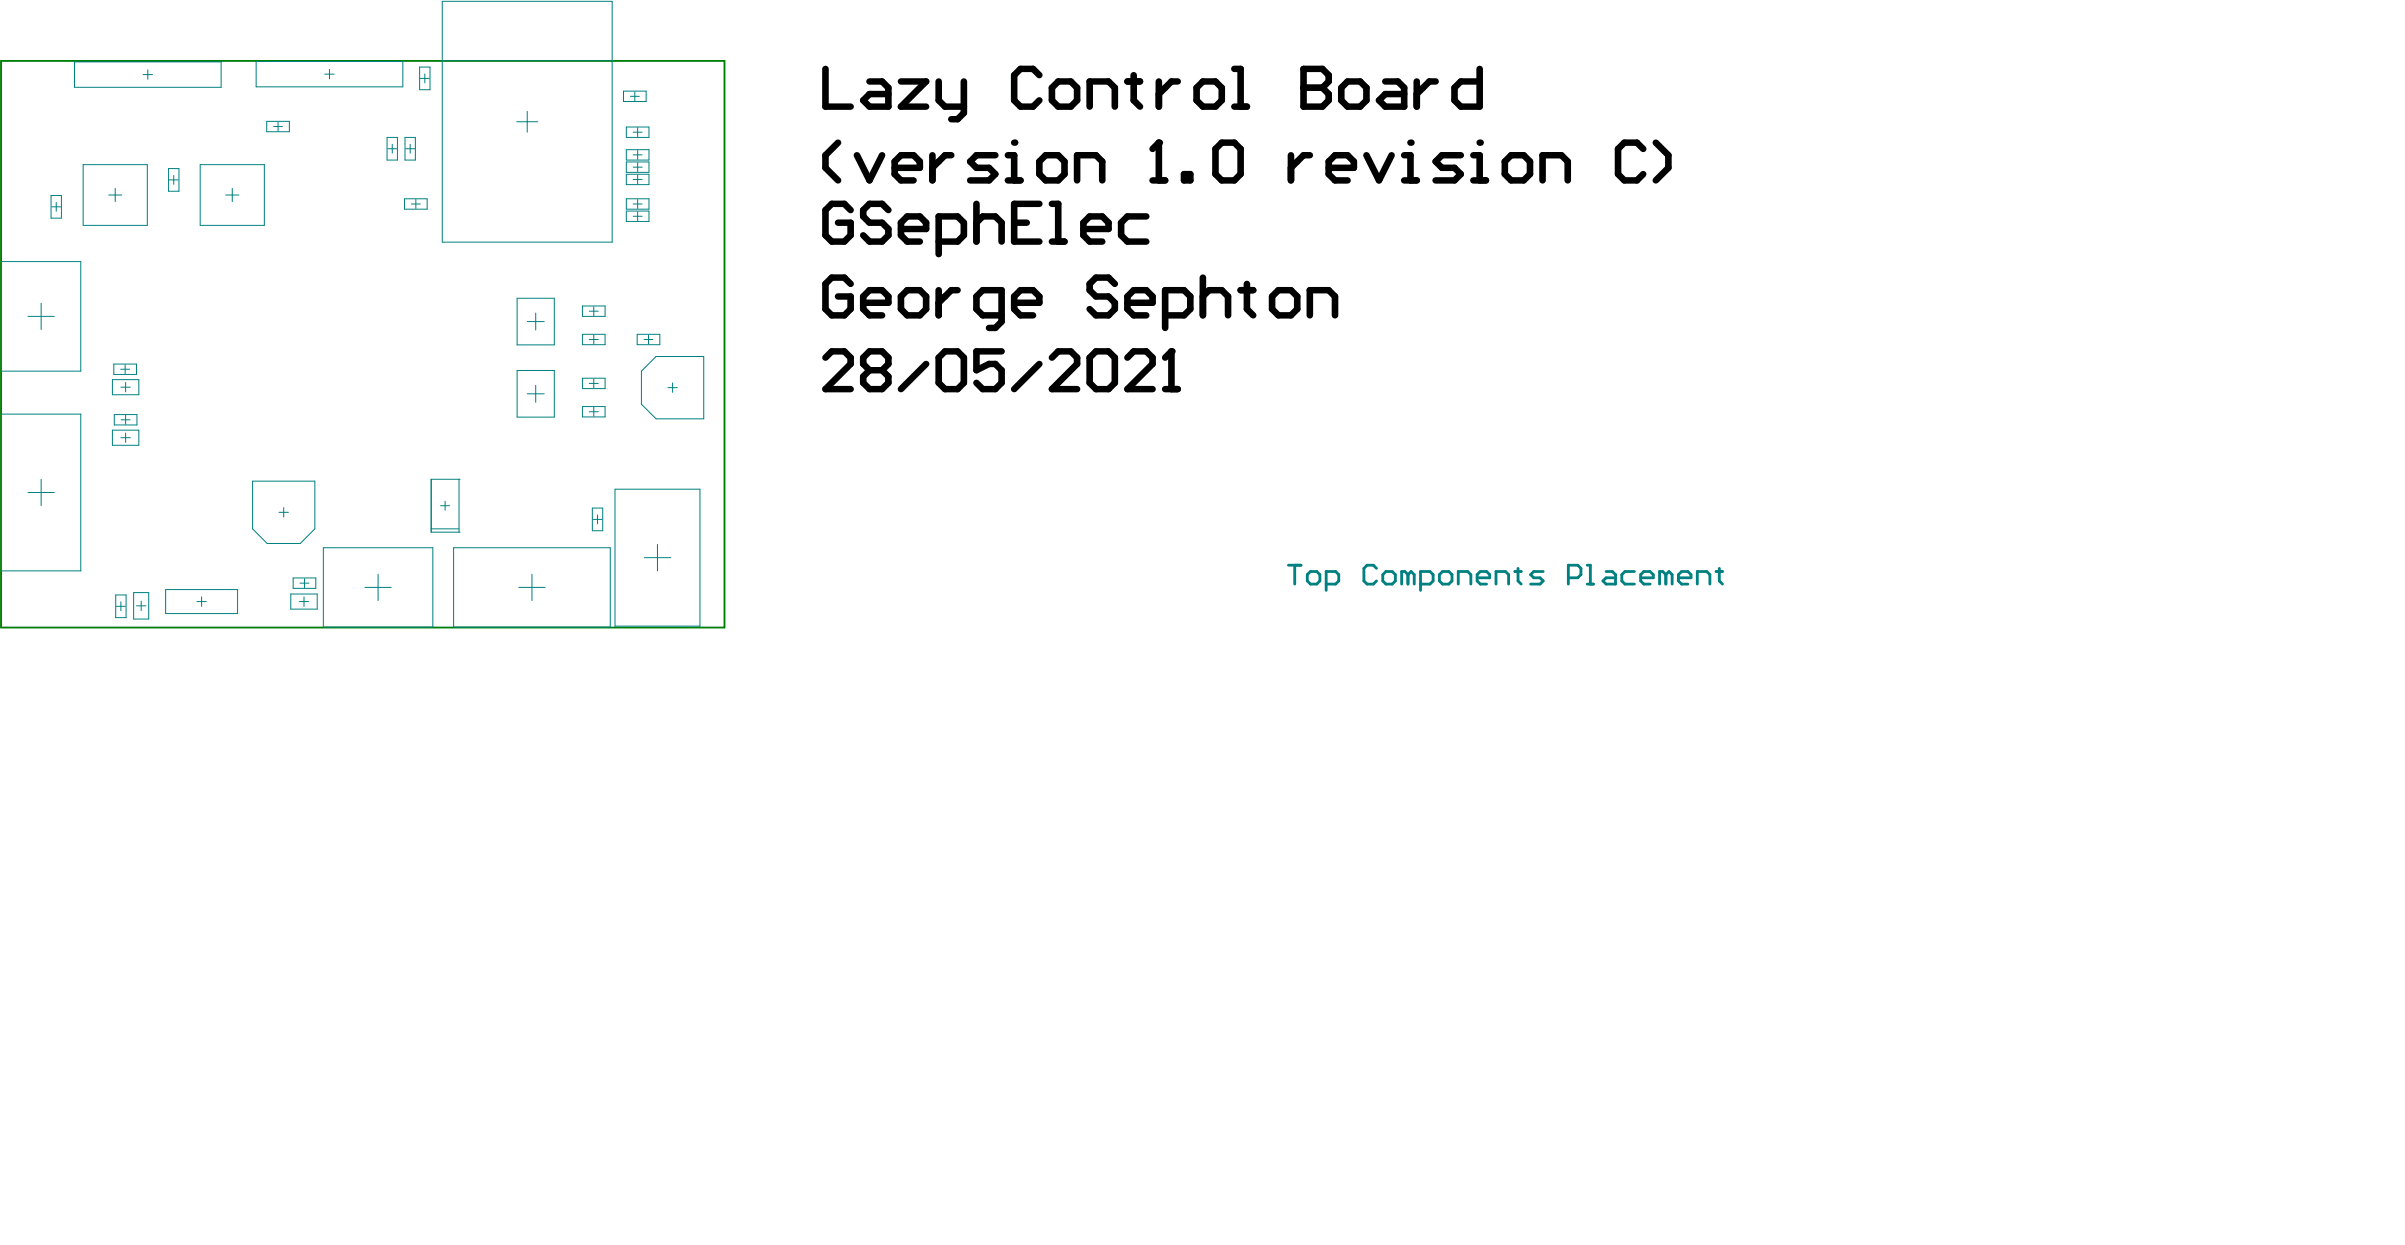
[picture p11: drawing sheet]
<svg xmlns="http://www.w3.org/2000/svg" width="848mm" height="439mm" viewBox="0 0 848 439" stroke-linecap="round" stroke-linejoin="round" font-family="sans-serif">
<g fill="none" stroke="#000" stroke-width="2.3">
<path d="M291.2 24.3v13.3h8.9M306.7 28.7h4.5l2.2 2.3v6.6h-6.7l-2.2-2.2 2.2-2.2h6.7M317.8 28.7h8.9l-8.9 8.9h8.9M331.2 28.7v6.7l2.2 2.2h6.6M340 28.7v11.1l-2.2 2.3h-2.2M366.7 26.5l-2.3-2.2h-4.4l-2.2 2.2v8.9l2.2 2.2h4.4l2.3-2.2M373.3 28.7h4.5l2.2 2.3v4.4l-2.2 2.2h-4.5l-2.2-2.2v-4.4zM384.4 37.6v-8.9h6.7l2.2 2.3v6.6M397.7 28.7h4.5M399.9 26.5v8.9l2.3 2.2M408.8 28.7v8.9M415.5 28.7h-2.2l-4.5 4.5"/>
<path d="M424.4 28.7h4.4l2.2 2.3v4.4l-2.2 2.2h-4.4l-2.3-2.2v-4.4zM435.4 37.6h4.5M435.4 24.3h2.3v13.3M459.9 24.3h6.6l2.2 2.2v2.2l-2.2 2.3 2.2 2.2v2.2l-2.2 2.2h-6.6zM459.9 31h6.6M475.4 28.7h4.4l2.2 2.3v4.4l-2.2 2.2h-4.4l-2.2-2.2v-4.4zM488.7 28.7h4.4l2.3 2.3v6.6h-6.7l-2.2-2.2 2.2-2.2h6.7M499.8 28.7v8.9M506.5 28.7h-2.3l-4.4 4.5M522 24.3v13.3h-6.7l-2.2-2.2v-4.4l2.2-2.3h6.7M295.6 50.3l-4.4 4.5v4.4l4.4 4.4M302.3 54.8l4.4 8.8 4.5-8.8"/>
<path d="M315.6 59.2h8.9v-2.2l-2.2-2.2h-4.5l-2.2 2.2v4.4l2.2 2.2h4.5M328.9 54.8v8.8M335.6 54.8h-2.2l-4.5 4.4M351.1 54.8h-6.6l-2.3 2.2 2.3 2.2h4.4l2.2 2.2-2.2 2.2h-6.7M355.6 54.8h2.2v8.8M368.9 54.8h4.4l2.2 2.2v4.4l-2.2 2.2h-4.4l-2.2-2.2v-4.4zM406.6 52.5l2.2-2.2v13.3M431 50.3h4.4l2.3 2.2v8.9l-2.3 2.2h-4.4l-2.2-2.2v-8.9zM455.4 54.8v8.8M462.1 54.8h-2.2l-4.5 4.4M468.7 59.2h8.9v-2.2l-2.2-2.2h-4.4l-2.3 2.2v4.4l2.3 2.2h4.4M482 54.8l4.5 8.8 4.4-8.8"/>
<path d="M495.4 54.8h2.2v8.8M515.3 54.8h-6.6l-2.2 2.2 2.2 2.2h4.4l2.2 2.2-2.2 2.2h-6.6M519.8 54.8h2.2v8.8M533.1 54.8h4.4l2.2 2.2v4.4l-2.2 2.2h-4.4l-2.2-2.2v-4.4zM579.7 52.5l-2.2-2.2h-4.5l-2.2 2.2v8.9l2.2 2.2h4.5l2.2-2.2M584.1 50.3l4.5 4.5v4.4l-4.5 4.4M300.1 74.1l-2.2-2.2h-4.5l-2.2 2.2v8.9l2.2 2.2h4.5l2.2-2.2v-4.4h-4.5M313.4 74.1l-2.2-2.2h-4.5l-2.2 2.2v2.2l2.2 2.3h4.5l2.2 2.2v2.2l-2.2 2.2h-4.5l-2.2-2.2M344.5 78.6l2.2-2.3h4.4l2.2 2.3v6.6M344.5 71.9v13.3M355.6 63.6h4.4M357.8 78.6h4.4"/>
<path d="M366.7 71.9h-8.9v13.3h8.9M371.1 71.9h2.2v13.3M380 63.6v-8.8h6.6l2.2 2.2v6.6M404.4 76.3h-6.7l-2.2 2.3v4.4l2.2 2.2h6.7M406.6 63.6h4.4M417.7 61.4h2.2v2.2h-2.2zM495.4 63.6h4.4M519.8 63.6h4.4M544.2 63.6v-8.8h6.6l2.3 2.2v6.6M317.8 80.8h8.9v-2.2l-2.2-2.3h-4.4l-2.3 2.3v4.4l2.3 2.2h4.4M331.2 85.2h6.6l2.2-2.2v-4.4l-2.2-2.3h-6.6v13.4M371.1 85.2h4.4"/>
<path d="M382.2 80.8h8.9v-2.2l-2.3-2.3h-4.4l-2.2 2.3v4.4l2.2 2.2h4.4M424.4 97.9v13.4M300.1 100.2l-2.2-2.3h-4.5l-2.2 2.3v8.8l2.2 2.3h4.5l2.2-2.3v-4.4h-4.5M304.5 106.8h8.9v-2.2l-2.2-2.2h-4.5l-2.2 2.2v4.4l2.2 2.3h4.5M320.1 102.4h4.4l2.2 2.2v4.4l-2.2 2.3h-4.4l-2.3-2.3v-4.4zM331.2 102.4v8.9M337.8 102.4h-2.2l-4.4 4.4M353.3 111.3h-6.6l-2.2-2.3v-4.4l2.2-2.2h6.6v11.1l-2.2 2.2h-2.2M357.8 106.8h8.9v-2.2l-2.3-2.2h-4.4l-2.2 2.2v4.4l2.2 2.3h4.4M393.3 100.2l-2.2-2.3h-4.5l-2.2 2.3v2.2l2.2 2.2h4.5l2.2 2.2v2.2l-2.2 2.3h-4.5l-2.2-2.3M397.7 106.8h8.9v-2.2l-2.2-2.2h-4.5l-2.2 2.2v4.4l2.2 2.3h4.5M411 111.3h6.7l2.2-2.3v-4.4l-2.2-2.2h-6.7v13.3"/>
<path d="M424.4 104.6l2.2-2.2h4.4l2.2 2.2v6.7M437.7 102.4h4.4M439.9 100.2v8.8l2.2 2.3M451 102.4h4.4l2.2 2.2v4.4l-2.2 2.3h-4.4l-2.2-2.3v-4.4zM462.1 111.3v-8.9h6.6l2.3 2.2v6.7M291.2 126.2l2.2-2.2h4.5l2.2 2.2v2.2l-8.9 8.9h8.9M306.7 130.6l-2.2-2.2v-2.2l2.2-2.2h4.5l2.2 2.2v2.2l-2.2 2.2M306.7 130.6l-2.2 2.2v2.3l2.2 2.2h4.5l2.2-2.2v-2.3l-2.2-2.2M306.7 130.6h4.5M326.7 128.4l-8.9 8.9M333.4 124h4.4l2.2 2.2v8.9l-2.2 2.2h-4.4l-2.2-2.2v-8.9zM353.3 124h-8.8v6.6l4.4-2.2h2.2l2.2 2.2v4.5l-2.2 2.2h-4.4l-2.2-2.2"/>
<path d="M366.7 128.4l-8.9 8.9M371.1 126.2l2.2-2.2h4.5l2.2 2.2v2.2l-8.9 8.9h8.9M386.6 124h4.5l2.2 2.2v8.9l-2.2 2.2h-4.5l-2.2-2.2v-8.9zM397.7 126.2l2.2-2.2h4.5l2.2 2.2v2.2l-8.9 8.9h8.9M411 137.3h4.5M411 126.2l2.3-2.2v13.3"/>
</g>
<g fill="#000">
<circle cx="459.9" cy="31" r="1.15"/>
<circle cx="357.8" cy="50.3" r="1.15"/>
<circle cx="408.8" cy="50.3" r="1.15"/>
<circle cx="497.6" cy="50.3" r="1.15"/>
<circle cx="522" cy="50.3" r="1.15"/>
<circle cx="413.3" cy="124" r="1.15"/>
</g>
<path d="M.4 21.5h255.2v199.9h-255.2z" fill="none" stroke="#008000" stroke-width=".66"/>
<g fill="none" stroke="#008080" stroke-width=".35">
<path d="M50.5 26.3h3.3M149.9 26.1v3.1M18 77h3.7M18 69h3.7M18.3 73h3.1M38.3 68.8h2.4M40.7 66.5v4.6M61.3 61.9v3.1M79.6 68.8h2.3M81.9 66.5v4.6M145.1 72h3.2M39.7 133.9v5.4"/>
<path d="M40.2 128.4v3.7M42.6 136.6h3.4M44.1 128.7v3.1M44.3 134.9v3.4M48.1 128.4v3.7M49 133.9v5.4M42.6 154.4h3.4M42.7 148.1h3.2M157 176.8v3.2M98.4 180.7h3.4M71.1 210.6v3.3M105.6 212.2h3.3"/>
<path d="M105.8 205.7h3.2M107.2 210.6v3.3M107.4 204.1v3.2"/>
</g>
<g fill="#008080">
<circle cx="161.9" cy="187.7" r=".16"/>
<circle cx="161.9" cy="169.1" r=".16"/>
</g>
<g fill="none" stroke="#008080" stroke-width=".35">
<path d="M156 .5h60v84.9h-60zM26.3 21.8h51.7v9h-51.7zM52.1 24.7v3.3M90.4 21.7h51.7v8.9h-51.7zM114.6 26.2h3.3M116.2 24.5v3.3M148 23.7h3.7v8h-3.7zM148.3 27.7h3.1M156 21.5h60M186 39.2v7.4M220 32.2h7.9v3.6h-7.9zM222.4 34h3.1"/>
<path d="M223.9 32.4v3.2M29.3 58.1h22.7v21.4h-22.7zM59.5 59.5h3.6v8h-3.6zM70.6 58.1h22.7v21.4h-22.7zM94.1 42.8h8v3.7h-8zM96.5 44.6h3.2M98.1 43.1v3.1M136.5 48.5h3.7v8h-3.7zM136.8 52.5h3.2M138.4 50.9v3.2M142.9 48.5h3.6v8h-3.6zM143.1 52.5h3.2"/>
<path d="M144.7 50.9v3.2M182.3 42.9h7.4M221 44.8h7.9v3.7h-7.9zM221 52.8h7.9v3.7h-7.9zM221 57.1h7.9v3.7h-7.9zM223.4 59h3.1M223.4 54.6h3.1M223.4 46.6h3.1M224.9 45.1v3.1M224.9 53.1v3.1M224.9 57.4v3.2M18 69v8"/>
<path d="M19.8 71.4v3.1M21.7 69v8M40.7 68.8h2.3M59.7 63.5h3.2M81.9 68.8h2.4M142.7 70.1h8v3.7h-8zM146.7 70.4v3.1M221 61.5h7.9v3.6h-7.9zM221 70.1h7.9v3.7h-7.9zM221 74.5h7.9v3.6h-7.9zM223.4 76.3h3.1M223.4 72h3.1"/>
<path d="M223.4 63.3h3.1M224.9 61.7v3.2M224.9 70.4v3.1M224.9 74.7v3.2M.5 92.3h28v38.6h-28zM9.9 111.6h9.3M14.5 107v9.2M182.4 105.2h13.1v16.5h-13.1zM186 113.4h6M189 110.4v6M205.5 107.9h8v3.7h-8zM205.5 117.9h8v3.7h-8z"/>
<path d="M207.9 109.8h3.1M207.9 119.8h3.1M209.5 108.2v3.2M209.5 118.2v3.2M224.8 117.9h8v3.7h-8zM227.2 119.8h3.2M228.8 118.2v3.2M39.7 139.3h9.3M39.7 133.9h9.3M40.2 128.4h7.9M40.2 132.1h7.9M42.6 130.3h3.1"/>
<path d="M182.4 130.7h13.1v16.5h-13.1zM186 138.9h6M189 135.9v6M205.5 133.4h8v3.7h-8zM207.9 135.3h3.1M209.5 133.7v3.1M231.4 125.8h16.9v22h-16.9l-5.1-5.2v-11.7zM235.6 136.8h3.3M237.3 135.1v3.3M.5 146.1h28v55.3h-28zM39.7 151.8h9.3v5.3h-9.3zM40.3 146.3h8v3.6h-8z"/>
<path d="M44.3 146.5v3.2M44.3 152.8v3.3M205.5 143.4h8v3.7h-8zM207.9 145.3h3.1M209.5 143.7v3.1M9.9 173.7h9.3M14.5 169.1v9.3M89.1 169.7h22v16.9l-5.2 5.1h-11.6l-5.2-5.1zM100.1 179.1v3.3M152.1 169.1h9.8v18.6h-9.8zM155.4 178.4h3.2M209 179.2h3.6v8h-3.6z"/>
<path d="M217 172.6h29.9v48.3h-29.9zM114.1 193.2h38.6v28h-38.6zM152.1 186.6h9.8M160 193.2h55.3v28h-55.3zM209.2 183.2h3.2M210.8 181.7v3.1M227.3 196.7h9.3M231.9 192.1v9.3M40.8 209.9h3.7v8h-3.7zM41.1 213.9h3.1M42.6 212.3v3.2M47.1 209.1h5.4v9.3h-5.4z"/>
<path d="M48.1 213.7h3.4M49.8 212.1v3.3M58.4 208h25.4v8.5h-25.4zM69.5 212.2h3.3M102.6 209.6h9.3v5.3h-9.3zM103.4 203.9h8v3.7h-8zM128.7 207.2h9.3M133.4 202.6v9.3M183 207.2h9.3M187.7 202.6v9.3"/>
</g>
<g fill="none" stroke="#008080" stroke-width=".99">
<path d="M454.5 199.4h4.5M456.7 199.4v6.7M559.9 199.4h1.1v6.7M461.2 202.7l1.1-1.1h2.2l1.1 1.1v2.2l-1.1 1.2h-2.2l-1.1-1.2zM467.8 206.1h3.4l1.1-1.2v-2.2l-1.1-1.1h-3.4v6.7M485.6 200.5l-1.1-1.1h-2.2l-1.1 1.1v4.4l1.1 1.2h2.2l1.1-1.2M487.8 202.7l1.1-1.1h2.2l1.2 1.1v2.2l-1.2 1.2h-2.2l-1.1-1.2zM496.7 202.7l-1.1-1.1h-1.1v4.5M496.7 202.7v3.4M496.7 202.7l1.1-1.1 1.1 1.1v3.4M501.1 206.1h3.4l1.1-1.2v-2.2l-1.1-1.1h-3.4v6.7M507.8 202.7l1.1-1.1h2.2l1.1 1.1v2.2l-1.1 1.2h-2.2l-1.1-1.2z"/>
<path d="M514.4 206.1v-4.5h3.4l1.1 1.1v3.4M521.1 203.8h4.4v-1.1l-1.1-1.1h-2.2l-1.1 1.1v2.2l1.1 1.2h2.2M527.8 206.1v-4.5h3.3l1.1 1.1v3.4M534.4 201.6h2.2M535.5 200.5v4.4l1.1 1.2M544.4 201.6h-3.3l-1.1 1.1 1.1 1.1h2.2l1.1 1.1-1.1 1.2h-3.3M553.3 203.8h3.3l1.1-1.1v-2.2l-1.1-1.1h-3.3v6.7M559.9 206.1h2.3M566.6 201.6h2.2l1.1 1.1v3.4h-3.3l-1.1-1.2 1.1-1.1h3.3M576.6 201.6h-3.3l-1.2 1.1v2.2l1.2 1.2h3.3M578.8 203.8h4.4v-1.1l-1.1-1.1h-2.2l-1.1 1.1v2.2l1.1 1.2h2.2M587.7 202.7l-1.1-1.1h-1.1v4.5"/>
<path d="M587.7 202.7v3.4M587.7 202.7l1.1-1.1 1.1 1.1v3.4M592.1 203.8h4.5v-1.1l-1.2-1.1h-2.2l-1.1 1.1v2.2l1.1 1.2h2.2M598.8 206.1v-4.5h3.3l1.1 1.1v3.4M605.4 201.6h2.2M606.5 200.5v4.4l1.1 1.2"/>
</g>
</svg>
